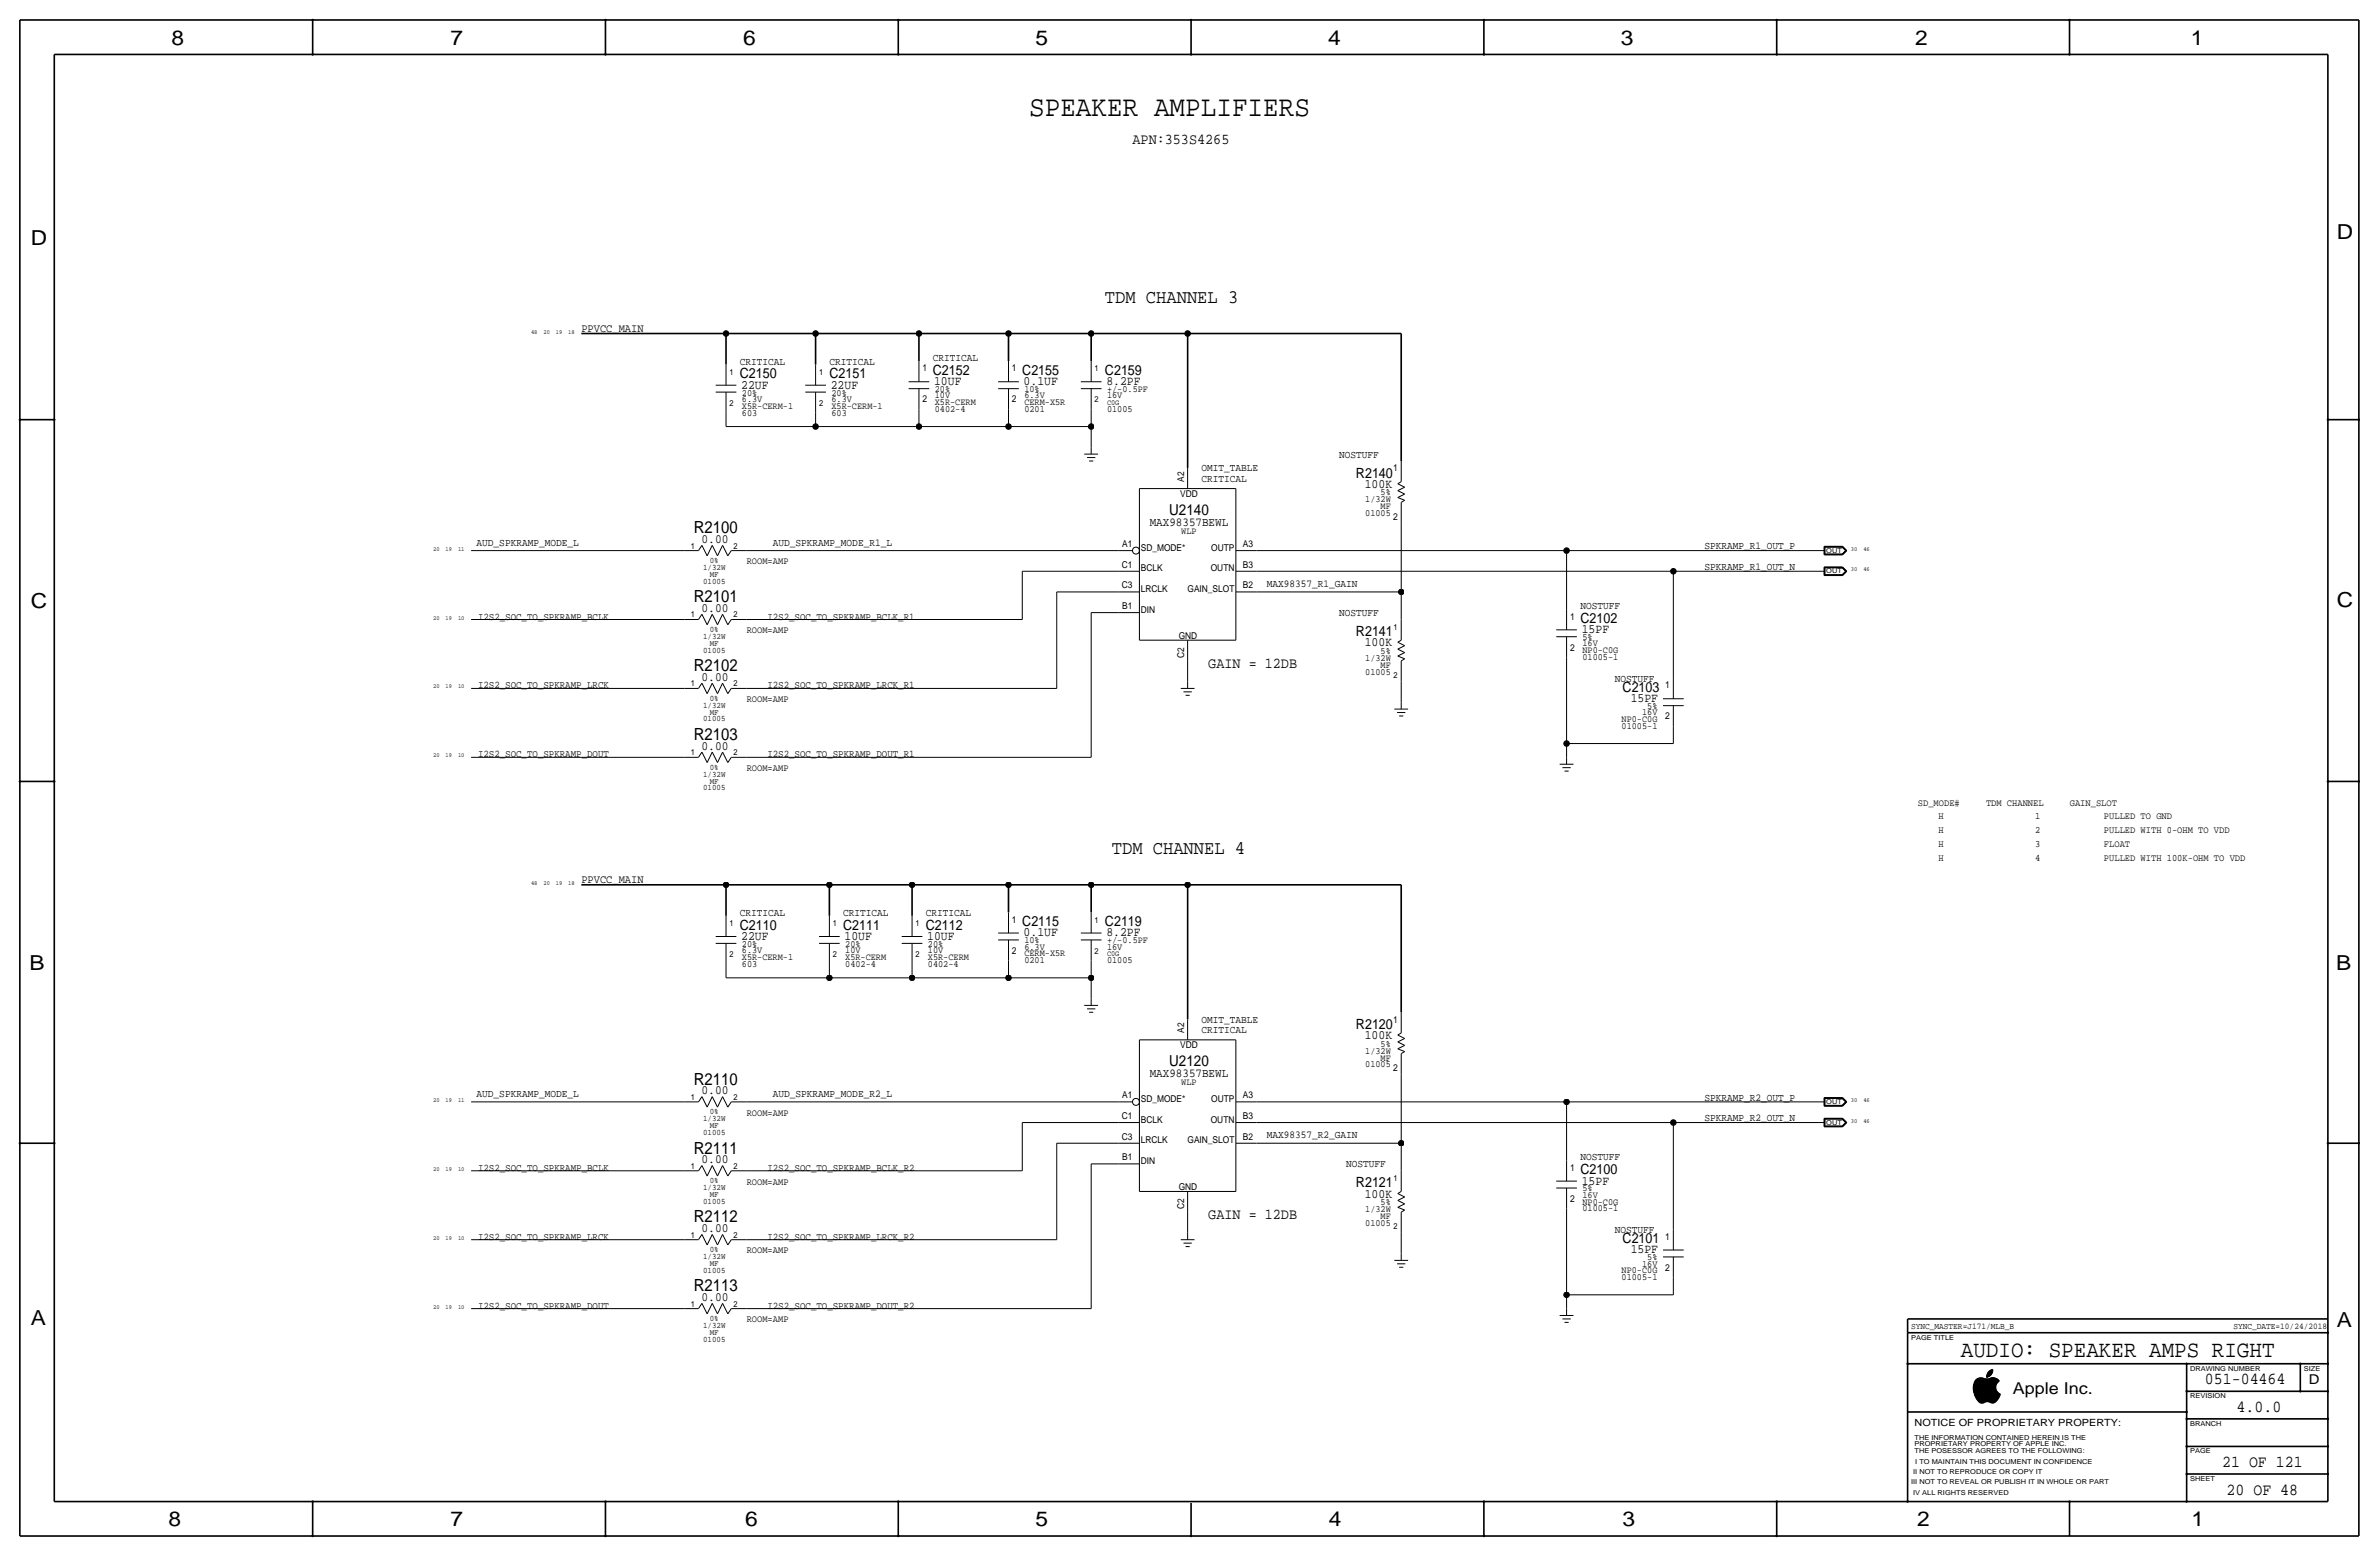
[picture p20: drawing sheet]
<svg xmlns="http://www.w3.org/2000/svg" width="877mm" height="574mm" viewBox="0 0 877 574" stroke-linecap="round" stroke-linejoin="round" font-family="sans-serif">
<defs><g id="words">
<text font-size="10.8" x="379.4" y="42.9">SPEAKER AMPLIFIERS</text>
<text font-size="8.6" x="722.9" y="500.1">AUDIO: SPEAKER AMPS RIGHT</text>
<g font-size="7.6">
<text x="63.2" y="16.5">8</text>
<text x="166.1" y="16.5">7</text>
<text x="274" y="16.5">6</text>
<text x="381.7" y="16.5">5</text>
<text x="489.7" y="16.5">4</text>
<text x="597.6" y="16.5">3</text>
<text x="706.1" y="16.5">2</text>
<text x="807.7" y="16.5">1</text>
<text x="861.5" y="88.1">D</text>
<text x="11.4" y="90.4">D</text>
<text x="11.4" y="224.3">C</text>
<text x="861.5" y="223.8">C</text>
<text x="10.9" y="357.6">B</text>
<text x="861.3" y="357.4">B</text>
<text x="11.4" y="488.4">A</text>
<text x="861.5" y="489.2">A</text>
<text x="62.2" y="562.6">8</text>
<text x="166.1" y="562.6">7</text>
<text x="274.8" y="562.6">6</text>
<text x="381.7" y="562.6">5</text>
<text x="489.9" y="562.6">4</text>
<text x="598.1" y="562.6">3</text>
<text x="706.8" y="562.6">2</text>
<text x="807.9" y="562.6">1</text>
</g>
<g font-size="7.1">
<text x="407.4" y="111.5">TDM CHANNEL 3</text>
<text x="409.9" y="314.7">TDM CHANNEL 4</text>
</g>
<g font-size="6.2">
<text x="255.8" y="196.6">R2100</text>
<text x="255.8" y="222">R2101</text>
<text x="255.8" y="247.4">R2102</text>
<text x="255.8" y="272.8">R2103</text>
<text x="255.8" y="399.8">R2110</text>
<text x="255.8" y="425.2">R2111</text>
<text x="255.8" y="450.6">R2112</text>
<text x="255.8" y="476">R2113</text>
<text x="812.9" y="510.3">051-04464</text>
<text x="824.6" y="520.4">4.0.0</text>
<text x="819.2" y="540.8">21 OF 121</text>
<text x="820.9" y="550.9">20 OF 48</text>
</g>
<text font-size="6" x="742.1" y="513.9">Apple Inc.</text>
<g font-size="5.6">
<text x="417.5" y="53.1">APN:353S4265</text>
<text x="431" y="189.7">U2140</text>
<text x="445.5" y="246.1">GAIN = 12DB</text>
<text x="431" y="392.9">U2120</text>
<text x="445.5" y="449.3">GAIN = 12DB</text>
</g>
<g font-size="5.2">
<text x="272.7" y="139.4">C2150</text>
<text x="305.8" y="139.4">C2151</text>
<text x="343.9" y="138.2">C2152</text>
<text x="376.9" y="138.2">C2155</text>
<text x="407.4" y="138.2">C2159</text>
<text x="499.9" y="176">R2140</text>
<text x="582.6" y="229.6">C2102</text>
<text x="499.9" y="234.4">R2141</text>
<text x="598.2" y="255">C2103</text>
<text x="376.9" y="341.4">C2115</text>
<text x="407.4" y="341.4">C2119</text>
<text x="272.7" y="342.6">C2110</text>
<text x="310.8" y="342.6">C2111</text>
<text x="341.3" y="342.6">C2112</text>
<text x="499.9" y="379.2">R2120</text>
<text x="499.9" y="437.6">R2121</text>
<text x="582.6" y="432.8">C2100</text>
<text x="598.2" y="458.2">C2101</text>
</g>
<text font-size="5" x="851.2" y="510.3">D</text>
<g font-size="4.7">
<text x="273.3" y="143.3">22UF</text>
<text x="306.3" y="143.3">22UF</text>
<text x="344.4" y="142">10UF</text>
<text x="377.4" y="142">0.1UF</text>
<text x="407.9" y="142">8.2PF</text>
<text x="503.1" y="179.8">100K</text>
<text x="258.6" y="200.2">0.00</text>
<text x="258.6" y="225.6">0.00</text>
<text x="583.1" y="233.4">15PF</text>
<text x="503.1" y="238.3">100K</text>
<text x="258.6" y="251">0.00</text>
<text x="601.2" y="258.8">15PF</text>
<text x="258.6" y="276.4">0.00</text>
<text x="273.3" y="346.5">22UF</text>
<text x="311.4" y="346.5">10UF</text>
<text x="341.8" y="346.5">10UF</text>
<text x="377.4" y="345.2">0.1UF</text>
<text x="407.9" y="345.2">8.2PF</text>
<text x="503.1" y="383">100K</text>
<text x="258.6" y="403.4">0.00</text>
<text x="258.6" y="428.8">0.00</text>
<text x="583.1" y="436.6">15PF</text>
<text x="503.1" y="441.5">100K</text>
<text x="258.6" y="454.2">0.00</text>
<text x="601.2" y="462">15PF</text>
<text x="258.6" y="479.6">0.00</text>
</g>
<g font-size="4.5">
<text x="423.9" y="193.8">MAX98357BEWL</text>
<text x="423.9" y="397">MAX98357BEWL</text>
</g>
<g font-size="4.3">
<text x="214.3" y="122.4">PPVCC_MAIN</text>
<text x="214.3" y="325.6">PPVCC_MAIN</text>
</g>
<g font-size="3.9">
<text x="272.7" y="134.4">CRITICAL</text>
<text x="305.8" y="134.4">CRITICAL</text>
<text x="343.9" y="133.1">CRITICAL</text>
<text x="442.9" y="173.7">OMIT_TABLE</text>
<text x="493.7" y="168.7">NOSTUFF</text>
<text x="442.9" y="177.5">CRITICAL</text>
<text x="175.7" y="201.2">AUD_SPKRAMP_MODE_L</text>
<text x="284.9" y="201.2">AUD_SPKRAMP_MODE_R1_L</text>
<text x="628.3" y="202.4">SPKRAMP_R1_OUT_P</text>
<text x="628.3" y="210.1">SPKRAMP_R1_OUT_N</text>
<text x="467.1" y="216.4">MAX98357_R1_GAIN</text>
<text x="493.7" y="227.1">NOSTUFF</text>
<text x="582.6" y="224.5">NOSTUFF</text>
<text x="595.3" y="251.2">NOSTUFF</text>
<text x="272.7" y="337.6">CRITICAL</text>
<text x="310.8" y="337.6">CRITICAL</text>
<text x="341.3" y="337.6">CRITICAL</text>
<text x="442.9" y="376.9">OMIT_TABLE</text>
<text x="442.9" y="380.7">CRITICAL</text>
<text x="175.7" y="404.4">AUD_SPKRAMP_MODE_L</text>
<text x="284.9" y="404.4">AUD_SPKRAMP_MODE_R2_L</text>
<text x="628.3" y="405.6">SPKRAMP_R2_OUT_P</text>
<text x="628.3" y="413.3">SPKRAMP_R2_OUT_N</text>
<text x="467.1" y="419.6">MAX98357_R2_GAIN</text>
<text x="496.3" y="430.3">NOSTUFF</text>
<text x="582.6" y="427.7">NOSTUFF</text>
<text x="595.3" y="454.4">NOSTUFF</text>
</g>
<g font-size="3.8">
<text x="176.2" y="228.3">I2S2_SOC_TO_SPKRAMP_BCLK</text>
<text x="282.9" y="228.3">I2S2_SOC_TO_SPKRAMP_BCLK_R1</text>
<text x="176.2" y="253.7">I2S2_SOC_TO_SPKRAMP_LRCK</text>
<text x="282.9" y="253.7">I2S2_SOC_TO_SPKRAMP_LRCK_R1</text>
<text x="176.2" y="279.1">I2S2_SOC_TO_SPKRAMP_DOUT</text>
<text x="282.9" y="279.1">I2S2_SOC_TO_SPKRAMP_DOUT_R1</text>
<text x="176.2" y="431.5">I2S2_SOC_TO_SPKRAMP_BCLK</text>
<text x="282.9" y="431.5">I2S2_SOC_TO_SPKRAMP_BCLK_R2</text>
<text x="176.2" y="456.9">I2S2_SOC_TO_SPKRAMP_LRCK</text>
<text x="282.9" y="456.9">I2S2_SOC_TO_SPKRAMP_LRCK_R2</text>
<text x="176.2" y="482.3">I2S2_SOC_TO_SPKRAMP_DOUT</text>
<text x="282.9" y="482.3">I2S2_SOC_TO_SPKRAMP_DOUT_R2</text>
</g>
<text font-size="3.7" x="705.8" y="525.5">NOTICE OF PROPRIETARY PROPERTY:</text>
<g font-size="3.6">
<text x="275.3" y="208">ROOM=AMP</text>
<text x="275.3" y="233.4">ROOM=AMP</text>
<text x="275.3" y="258.8">ROOM=AMP</text>
<text x="275.3" y="284.2">ROOM=AMP</text>
<text x="707.1" y="296.9">SD_MODE#</text>
<text x="732.2" y="296.9">TDM CHANNEL</text>
<text x="763.1" y="296.9">GAIN_SLOT</text>
<text x="714.7" y="302">H</text>
<text x="750.3" y="302">1</text>
<text x="775.7" y="302">PULLED TO GND</text>
<text x="714.7" y="307.1">H</text>
<text x="750.3" y="307.1">2</text>
<text x="775.7" y="307.1">PULLED WITH 0-OHM TO VDD</text>
<text x="714.7" y="312.2">H</text>
<text x="714.7" y="317.2">H</text>
<text x="750.3" y="312.2">3</text>
<text x="750.3" y="317.2">4</text>
<text x="775.7" y="312.2">FLOAT</text>
<text x="775.7" y="317.2">PULLED WITH 100K-OHM TO VDD</text>
<text x="275.3" y="411.2">ROOM=AMP</text>
<text x="275.3" y="436.6">ROOM=AMP</text>
<text x="275.3" y="462">ROOM=AMP</text>
<text x="275.3" y="487.4">ROOM=AMP</text>
</g>
<g font-size="3.5">
<text x="340.1" y="136.9">1</text>
<text x="373.1" y="136.9">1</text>
<text x="273.5" y="145.8">20%</text>
<text x="273.5" y="148.1">6.3V</text>
<text x="306.5" y="145.8">20%</text>
<text x="306.5" y="148.1">6.3V</text>
<text x="340.1" y="148.3">2</text>
<text x="344.6" y="149.4">X5R-CERM</text>
<text x="344.6" y="146.8">10V</text>
<text x="344.6" y="144.5">20%</text>
<text x="373.1" y="148.3">2</text>
<text x="377.6" y="144.5">10%</text>
<text x="377.6" y="149.4">CERM-X5R</text>
<text x="377.6" y="146.8">6.3V</text>
<text x="408.1" y="146.8">16V</text>
<text x="408.1" y="144.5">+/-0.5PF</text>
<text x="273.5" y="150.6">X5R-CERM-1</text>
<text x="273.5" y="153.2">603</text>
<text x="306.5" y="153.2">603</text>
<text x="306.5" y="150.6">X5R-CERM-1</text>
<text x="344.6" y="151.9">0402-4</text>
<text x="377.6" y="151.9">0201</text>
<text x="408.1" y="151.9">01005</text>
<text x="513.6" y="173.7">1</text>
<text x="436.6" y="177.5" transform="rotate(-90 436.6 177.5)">A2</text>
<text x="435.1" y="183.1">VDD</text>
<text x="503.3" y="185.2">1/32W</text>
<text x="509" y="182.6">5%</text>
<text x="503.3" y="190.2">01005</text>
<text x="509" y="187.7">MF</text>
<text x="513.6" y="191.5">2</text>
<text x="435.5" y="196.9">WLP</text>
<text x="413.8" y="201.7">A1</text>
<text x="420.6" y="202.9">SD_MODE*</text>
<text x="446.5" y="202.9">OUTP</text>
<text x="458.2" y="201.7">A3</text>
<text x="413.6" y="209.3">C1</text>
<text x="458.2" y="209.3">B3</text>
<text x="420.6" y="210.6">BCLK</text>
<text x="446.4" y="210.6">OUTN</text>
<text x="413.6" y="216.9">C3</text>
<text x="420.6" y="218.2">LRCLK</text>
<text x="437.8" y="218.2">GAIN_SLOT</text>
<text x="458.2" y="216.9">B2</text>
<text x="413.8" y="224.5">B1</text>
<text x="420.6" y="225.8">DIN</text>
<text x="578.8" y="228.3">1</text>
<text x="434.5" y="235.5">GND</text>
<text x="578.8" y="239.8">2</text>
<text x="583.4" y="236">5%</text>
<text x="583.4" y="238.3">16V</text>
<text x="436.6" y="242.4" transform="rotate(-90 436.6 242.4)">C2</text>
<text x="503.3" y="243.6">1/32W</text>
<text x="509" y="241">5%</text>
<text x="583.4" y="240.8">NP0-C0G</text>
<text x="583.4" y="243.3">01005-1</text>
<text x="503.3" y="248.7">01005</text>
<text x="509" y="246.1">MF</text>
<text x="613.9" y="253.7">1</text>
<text x="605.4" y="263.7">16V</text>
<text x="607.3" y="261.4">5%</text>
<text x="597.8" y="266.2">NP0-C0G</text>
<text x="597.8" y="268.7">01005-1</text>
<text x="613.9" y="265.2">2</text>
<text x="373.1" y="340.1">1</text>
<text x="377.6" y="347.7">10%</text>
<text x="408.1" y="347.7">+/-0.5PF</text>
<text x="273.5" y="353.8">X5R-CERM-1</text>
<text x="273.5" y="351.3">6.3V</text>
<text x="273.5" y="349">20%</text>
<text x="311.6" y="353.8">X5R-CERM</text>
<text x="311.6" y="351.3">10V</text>
<text x="311.6" y="349">20%</text>
<text x="342.1" y="349">20%</text>
<text x="342.1" y="351.3">10V</text>
<text x="342.1" y="353.8">X5R-CERM</text>
<text x="373.1" y="351.5">2</text>
<text x="377.6" y="350">6.3V</text>
<text x="377.6" y="352.6">CERM-X5R</text>
<text x="408.1" y="350">16V</text>
<text x="273.5" y="356.4">603</text>
<text x="311.6" y="356.4">0402-4</text>
<text x="342.1" y="356.4">0402-4</text>
<text x="377.6" y="355.1">0201</text>
<text x="408.1" y="355.1">01005</text>
<text x="513.6" y="376.9">1</text>
<text x="436.6" y="380.7" transform="rotate(-90 436.6 380.7)">A2</text>
<text x="435.1" y="386.3">VDD</text>
<text x="503.3" y="388.4">1/32W</text>
<text x="509" y="385.8">5%</text>
<text x="503.3" y="393.4">01005</text>
<text x="509" y="390.9">MF</text>
<text x="513.6" y="394.7">2</text>
<text x="435.5" y="400.1">WLP</text>
<text x="413.8" y="404.9">A1</text>
<text x="420.6" y="406.1">SD_MODE*</text>
<text x="446.5" y="406.1">OUTP</text>
<text x="458.2" y="404.9">A3</text>
<text x="413.6" y="412.5">C1</text>
<text x="420.6" y="413.8">BCLK</text>
<text x="446.4" y="413.8">OUTN</text>
<text x="458.2" y="412.5">B3</text>
<text x="413.6" y="420.1">C3</text>
<text x="420.6" y="421.4">LRCLK</text>
<text x="437.8" y="421.4">GAIN_SLOT</text>
<text x="458.2" y="420.1">B2</text>
<text x="413.8" y="427.7">B1</text>
<text x="420.6" y="429">DIN</text>
<text x="578.8" y="431.5">1</text>
<text x="434.5" y="438.7">GND</text>
<text x="578.8" y="443">2</text>
<text x="583.4" y="444">NP0-C0G</text>
<text x="583.4" y="439.2">5%</text>
<text x="583.4" y="441.5">16V</text>
<text x="436.6" y="445.6" transform="rotate(-90 436.6 445.6)">C2</text>
<text x="503.3" y="446.8">1/32W</text>
<text x="509" y="449.3">MF</text>
<text x="509" y="444.2">5%</text>
<text x="583.4" y="446.5">01005-1</text>
<text x="503.3" y="451.9">01005</text>
<text x="613.9" y="456.9">1</text>
<text x="605.4" y="466.9">16V</text>
<text x="607.3" y="464.6">5%</text>
<text x="597.8" y="469.4">NP0-C0G</text>
<text x="597.8" y="471.9">01005-1</text>
<text x="613.9" y="468.4">2</text>
</g>
<g font-size="3.2">
<text x="704.5" y="490">SYNC_MASTER=J171/MLB_B</text>
<text x="823.4" y="490">SYNC_DATE=10/24/2018</text>
</g>
<g font-size="3.1">
<text x="403.6" y="136.9">1</text>
<text x="268.9" y="138.2">1</text>
<text x="302" y="138.2">1</text>
<text x="268.9" y="149.6">2</text>
<text x="302" y="149.6">2</text>
<text x="403.6" y="148.3">2</text>
<text x="254.7" y="202.2">1</text>
<text x="270.5" y="202.2">2</text>
<text x="261.7" y="207.5">0%</text>
<text x="259.2" y="210.1">1/32W</text>
<text x="259.2" y="215.1">01005</text>
<text x="261.7" y="212.6">MF</text>
<text x="254.7" y="227.6">1</text>
<text x="270.5" y="227.6">2</text>
<text x="261.7" y="232.9">0%</text>
<text x="513.8" y="232.2">1</text>
<text x="259.2" y="235.5">1/32W</text>
<text x="261.7" y="238">MF</text>
<text x="259.2" y="240.5">01005</text>
<text x="513.8" y="249.9">2</text>
<text x="254.7" y="253">1</text>
<text x="270.5" y="253">2</text>
<text x="259.2" y="260.9">1/32W</text>
<text x="261.7" y="263.4">MF</text>
<text x="261.7" y="258.3">0%</text>
<text x="259.2" y="265.9">01005</text>
<text x="254.7" y="278.4">1</text>
<text x="270.5" y="278.4">2</text>
<text x="259.2" y="286.3">1/32W</text>
<text x="261.7" y="283.7">0%</text>
<text x="259.2" y="291.3">01005</text>
<text x="261.7" y="288.8">MF</text>
<text x="268.9" y="341.4">1</text>
<text x="307" y="341.4">1</text>
<text x="337.5" y="341.4">1</text>
<text x="403.6" y="340.1">1</text>
<text x="268.9" y="352.8">2</text>
<text x="307" y="352.8">2</text>
<text x="337.5" y="352.8">2</text>
<text x="403.6" y="351.5">2</text>
<text x="254.7" y="405.4">1</text>
<text x="270.5" y="405.4">2</text>
<text x="259.2" y="413.3">1/32W</text>
<text x="261.7" y="410.7">0%</text>
<text x="259.2" y="418.3">01005</text>
<text x="261.7" y="415.8">MF</text>
<text x="254.7" y="430.8">1</text>
<text x="270.5" y="430.8">2</text>
<text x="261.7" y="436.1">0%</text>
<text x="513.8" y="435.4">1</text>
<text x="259.2" y="438.7">1/32W</text>
<text x="259.2" y="443.7">01005</text>
<text x="261.7" y="441.2">MF</text>
<text x="513.8" y="453.1">2</text>
<text x="254.7" y="456.2">1</text>
<text x="261.7" y="461.5">0%</text>
<text x="270.5" y="456.2">2</text>
<text x="259.2" y="464.1">1/32W</text>
<text x="261.7" y="466.6">MF</text>
<text x="259.2" y="469.1">01005</text>
<text x="254.7" y="481.6">1</text>
<text x="270.5" y="481.6">2</text>
<text x="259.2" y="489.5">1/32W</text>
<text x="261.7" y="486.9">0%</text>
<text x="261.7" y="492">MF</text>
<text x="259.2" y="494.5">01005</text>
</g>
<g font-size="2.9">
<text x="408.1" y="149.4">C0G</text>
<text x="408.1" y="352.6">C0G</text>
</g>
<g font-size="2.5">
<text x="673.3" y="203.7">OUT</text>
<text x="673.3" y="211.3">OUT</text>
<text x="673.3" y="406.9">OUT</text>
<text x="673.3" y="414.5">OUT</text>
<text x="704.5" y="493.8">PAGE TITLE</text>
<text x="807.4" y="505.2">DRAWING NUMBER</text>
<text x="849.3" y="505.2">SIZE</text>
<text x="807.4" y="515.4">REVISION</text>
<text x="807.4" y="525.5">BRANCH</text>
<text x="705.8" y="533.1">PROPRIETARY PROPERTY OF APPLE INC.</text>
<text x="705.8" y="530.6">THE INFORMATION CONTAINED HEREIN IS THE</text>
<text x="705.8" y="535.7">THE POSESSOR AGREES TO THE FOLLOWING:</text>
<text x="706.1" y="539.5">I TO MAINTAIN THIS DOCUMENT IN CONFIDENCE</text>
<text x="807.4" y="535.7">PAGE</text>
<text x="705.3" y="543.3">II NOT TO REPRODUCE OR COPY IT</text>
<text x="807.4" y="545.8">SHEET</text>
<text x="704.5" y="547.1">III NOT TO REVEAL OR PUBLISH IT IN WHOLE OR PART</text>
<text x="705.3" y="550.9">IV ALL RIGHTS RESERVED</text>
</g>
<g font-size="2.3">
<text x="195.8" y="122.9">48</text>
<text x="200.4" y="122.9">20</text>
<text x="204.9" y="122.9">19</text>
<text x="209.5" y="122.9">18</text>
<text x="159.7" y="202.9">20</text>
<text x="164.3" y="202.9">19</text>
<text x="168.9" y="202.9">11</text>
<text x="682.4" y="202.9">30</text>
<text x="687" y="202.9">46</text>
<text x="682.4" y="210.6">30</text>
<text x="687" y="210.6">46</text>
<text x="159.7" y="228.3">20</text>
<text x="164.3" y="228.3">19</text>
<text x="168.9" y="228.3">10</text>
<text x="159.7" y="253.7">20</text>
<text x="164.3" y="253.7">19</text>
<text x="168.9" y="253.7">10</text>
<text x="159.7" y="279.1">20</text>
<text x="164.3" y="279.1">19</text>
<text x="168.9" y="279.1">10</text>
<text x="195.8" y="326.1">48</text>
<text x="200.4" y="326.1">20</text>
<text x="204.9" y="326.1">19</text>
<text x="209.5" y="326.1">18</text>
<text x="159.7" y="406.1">20</text>
<text x="164.3" y="406.1">19</text>
<text x="168.9" y="406.1">11</text>
<text x="682.4" y="406.1">30</text>
<text x="687" y="406.1">46</text>
<text x="682.4" y="413.8">30</text>
<text x="687" y="413.8">46</text>
<text x="159.7" y="431.5">20</text>
<text x="164.3" y="431.5">19</text>
<text x="168.9" y="431.5">10</text>
<text x="159.7" y="456.9">20</text>
<text x="164.3" y="456.9">19</text>
<text x="168.9" y="456.9">10</text>
<text x="159.7" y="482.3">20</text>
<text x="164.3" y="482.3">19</text>
<text x="168.9" y="482.3">10</text>
</g>
</g></defs>
<g fill="none" stroke="#000" stroke-width=".6">
<path d="M7.3 7.4v558.8zM7.3 7.4h862.3zM115.3 7.4v12.7zM223.2 7.4v12.7zM331.2 7.4v12.7zM439.1 7.4v12.7zM547.1 7.4v12.7zM655 7.4v12.7zM763 7.4v12.7zM869.6 7.4v558.8zM20 20.1v533.4zM20 20.1h838.2z"/>
<path d="M858.2 20.1v533.4zM214.3 122.9h53.4zM267.7 122.9h33zM267.7 122.9v11.5zM300.7 122.9h38.1zM300.7 122.9v11.5zM338.8 122.9h33zM338.8 122.9v10.2zM371.8 122.9h30.5zM371.8 122.9v10.2zM402.3 122.9h35.5zM402.3 122.9v10.2z"/>
<path d="M437.8 122.9v49.6zM437.8 122.9h78.8zM516.6 122.9v47zM7.3 154.7h12.7zM858.2 154.7h11.4zM7.3 288h12.7zM858.2 288h11.4zM214.3 326.1h53.4zM267.7 326.1h38.1zM267.7 326.1v11.5zM305.8 326.1h30.4zM305.8 326.1v11.5z"/>
<path d="M336.2 326.1h35.6zM336.2 326.1v11.5zM371.8 326.1h30.5zM371.8 326.1v10.2zM402.3 326.1h35.5zM402.3 326.1v10.2zM437.8 326.1v49.6zM437.8 326.1h78.8zM516.6 326.1v47zM7.3 421.4h12.7zM858.2 421.4h11.4zM703.3 486.2v5z"/>
<path d="M703.3 486.2h154.9zM703.3 491.2h154.9zM703.3 491.2v62.3zM703.3 502.7h154.9zM806.1 502.7v50.8zM806.1 512.8h52.1zM848.1 502.7v10.1zM703.3 520.4h102.8zM806.1 533.1h52.1zM806.1 523h52.1zM20 553.5h838.2zM115.3 553.5v12.7z"/>
<path d="M223.2 553.5v12.7zM331.2 553.5v12.7zM439.1 554v12.2zM547.1 553.5v12.7zM655 553.5v12.7zM763 553.5v12.7zM806.1 543.3h52.1zM7.3 566.2h862.3z"/>
</g>
<g fill="none" stroke="#000" stroke-width=".37">
<path d="M267.7 134.4v7.6zM300.7 134.4v7.6zM338.8 133.1v7.6zM371.8 133.1v7.6zM402.3 133.1v7.6zM263.9 142h7.6zM263.9 144.5h7.6zM267.7 157.2h33zM267.7 152.1v5.1zM267.7 144.5v7.6zM296.9 142h7.6zM296.9 144.5h7.6z"/>
<path d="M300.7 157.2h38.1zM300.7 152.1v5.1zM300.7 144.5v7.6zM335 140.7h7.6zM335 143.3h7.6zM338.8 157.2h33zM338.8 150.9v6.3zM338.8 143.3v7.6zM368 140.7h7.6zM368 143.3h7.6zM371.8 157.2h30.5zM371.8 150.9v6.3z"/>
<path d="M371.8 143.3v7.6zM398.5 140.7h7.6zM398.5 143.3h7.6zM402.3 150.9v6.3zM402.3 157.2v7.6zM402.3 143.3v7.6zM399.7 167.4h5.1zM400.8 168.7h3zM401.5 169.9h1.5zM402.3 164.8v2.6zM437.8 172.5v7.6zM515.3 178.3l1.3-.8z"/>
<path d="M515.3 178.3l2.6 1.3zM516.6 169.9v7.6zM420.1 180.1h35.5zM420.1 180.1v55.9zM455.6 180.1v55.9zM515.3 183.4l2.6 1zM515.3 183.4l2.6-1.3zM515.3 180.8l2.6 1.3zM515.3 180.8l2.6-1.2zM516.6 192.8v25.4zM516.6 185.2v7.6zM516.6 185.2l1.3-.8z"/>
<path d="M173.7 202.9h78.7zM252.4 202.9h5.1zM258.8 201l-1.3 1.9zM258.8 201l1.9 3.9zM262.6 201l-1.9 3.9zM262.6 201l1.9 3.9zM266.4 201l1.9 3.9zM266.4 201l-1.9 3.9zM269.6 202.9h5.7zM269.6 202.9l-1.3 2zM275.3 202.9h137.1zM376.9 210.6v17.7z"/>
<path d="M376.9 210.6h35.5zM389.6 218.2v35.5zM389.6 218.2h22.8zM412.4 218.2h7.7zM412.4 210.6h7.7zM412.4 202.9h5.1zM455.6 210.6h7.6zM455.6 218.2h7.6zM455.6 202.9h7.6zM463.2 218.2h53.4zM463.2 202.9h114.3zM463.2 210.6h153.7z"/>
<path d="M516.6 218.2v10.1zM577.5 202.9h92.8zM577.5 202.9v21.6zM616.9 210.6h53.4zM616.9 210.6v39.3zM670.3 210.6h2.5zM670.3 202.9h2.5zM672.5 209h6.8zM672.5 212.1h6.8zM672.5 209v3.1zM672.5 201.4h6.8zM672.5 204.5h6.8z"/>
<path d="M672.5 201.4v3.1zM672.6 209.1h6.6zM672.6 209.1v2.9zM672.6 212h6.6zM672.6 201.5h6.6zM672.6 201.5v2.9zM672.6 204.4h6.6zM672.7 209.2h6.5zM672.7 209.2v2.7zM672.7 211.9h6.5zM672.7 201.6h6.5zM672.7 201.6v2.7z"/>
<path d="M672.7 204.3h6.5zM672.8 209.3h6.3zM672.8 209.3v2.5zM672.8 211.8h6.3zM672.8 201.7h6.3zM672.8 201.7v2.5zM672.8 204.2h6.3zM679.1 209.3l1.3 1.3zM679.1 201.7l1.3 1.2zM679.2 209.2l1.4 1.4zM679.2 201.6l1.4 1.3zM679.2 204.3l1.4-1.4z"/>
<path d="M679.2 209.1l1.5 1.5zM679.2 201.5l1.5 1.4zM679.3 209l1.6 1.6zM679.3 212.1l1.6-1.5zM679.3 201.4l1.6 1.5zM679.3 204.5l1.6-1.6zM680.4 210.6l-1.3 1.2zM680.4 202.9l-1.3 1.3zM680.6 210.6l-1.4 1.3zM680.7 210.6l-1.5 1.4zM680.7 202.9l-1.5 1.5zM173.7 228.3h78.7z"/>
<path d="M252.4 228.3h5.1zM258.8 226.4l-1.3 1.9zM258.8 226.4l1.9 3.9zM262.6 226.4l-1.9 3.9zM262.6 226.4l1.9 3.9zM266.4 226.4l1.9 3.9zM266.4 226.4l-1.9 3.9zM269.6 228.3h5.7zM269.6 228.3l-1.3 2zM275.3 228.3h101.6zM402.3 225.8v53.3zM402.3 225.8h10.1z"/>
<path d="M412.4 225.8h7.7zM420.1 236h35.5zM437.8 236v7.6zM515.3 239.3l2.6 1.2zM515.3 239.3l2.6-1.3zM515.3 236.7l1.3-.7zM515.3 236.7l2.6 1.3zM516.6 228.3v7.7zM573.7 232.2h7.7zM573.7 234.7h7.7zM577.5 224.5v7.7zM577.5 234.7v7.6z"/>
<path d="M173.7 253.7h78.7zM252.4 253.7h5.1zM258.8 251.8l-1.3 1.9zM258.8 251.8l1.9 3.9zM262.6 251.8l-1.9 3.9zM262.6 251.8l1.9 3.9zM266.4 251.8l1.9 3.9zM266.4 251.8l-1.9 3.9zM269.6 253.7h5.7zM269.6 253.7l-1.3 2zM275.3 253.7h114.3zM435.3 253.7h5.1z"/>
<path d="M436.3 255h3.1zM437.1 256.3h1.5zM437.8 243.6v7.6zM437.8 251.2v2.5zM515.3 241.8l2.6 1zM515.3 241.8l2.6-1.3zM516.6 251.2v7.6zM516.6 258.8v2.6zM516.6 243.6v7.6zM516.6 243.6l1.3-.8zM577.5 242.3v31.8zM613.1 257.6h7.6z"/>
<path d="M616.9 249.9v7.7zM173.7 279.1h78.7zM252.4 279.1h5.1zM258.8 277.2l-1.3 1.9zM258.8 277.2l1.9 3.9zM262.6 277.2l-1.9 3.9zM262.6 277.2l1.9 3.9zM266.4 277.2l1.9 3.9zM266.4 277.2l-1.9 3.9zM269.6 279.1h5.7zM269.6 279.1l-1.3 2zM275.3 279.1h127z"/>
<path d="M514 261.4h5.1zM515.1 262.6h3zM515.8 263.9h1.5zM577.5 274.1v5zM577.5 274.1h39.4zM577.5 279.1v2.6zM613.1 260.1h7.6zM616.9 267.7v6.4zM616.9 260.1v7.6zM575 281.7h5.1zM576 283h3.1zM576.8 284.2h1.5z"/>
<path d="M267.7 337.6v7.6zM305.8 337.6v7.6zM336.2 337.6v7.6zM371.8 336.3v7.6zM402.3 336.3v7.6zM263.9 345.2h7.6zM263.9 347.7h7.6zM267.7 355.3v5.1zM267.7 347.7v7.6zM302 345.2h7.6zM302 347.7h7.6zM305.8 355.3v5.1z"/>
<path d="M305.8 347.7v7.6zM332.4 345.2h7.7zM332.4 347.7h7.7zM336.2 355.3v5.1zM336.2 347.7v7.6zM368 343.9h7.6zM368 346.5h7.6zM371.8 354.1v6.3zM371.8 346.5v7.6zM398.5 343.9h7.6zM398.5 346.5h7.6zM402.3 354.1v6.3z"/>
<path d="M402.3 346.5v7.6zM267.7 360.4h38.1zM305.8 360.4h30.4zM336.2 360.4h35.6zM371.8 360.4h30.5zM399.7 370.6h5.1zM400.8 371.9h3zM401.5 373.1h1.5zM402.3 360.4v7.6zM402.3 368v2.6zM437.8 375.7v7.6zM516.6 373.1v7.6z"/>
<path d="M420.1 383.3h35.5zM420.1 383.3v55.9zM455.6 383.3v55.9zM515.3 386.6l2.6 1zM515.3 386.6l2.6-1.3zM515.3 384l2.6 1.3zM515.3 384l2.6-1.2zM515.3 381.5l1.3-.8zM515.3 381.5l2.6 1.3zM516.6 396v25.4zM516.6 388.4v7.6zM516.6 388.4l1.3-.8z"/>
<path d="M173.7 406.1h78.7zM252.4 406.1h5.1zM258.8 404.2l-1.3 1.9zM258.8 404.2l1.9 3.9zM262.6 404.2l-1.9 3.9zM262.6 404.2l1.9 3.9zM266.4 404.2l1.9 3.9zM266.4 404.2l-1.9 3.9zM269.6 406.1h5.7zM269.6 406.1l-1.3 2zM275.3 406.1h137.1zM376.9 413.8v17.7z"/>
<path d="M376.9 413.8h35.5zM412.4 413.8h7.7zM412.4 406.1h5.1zM455.6 413.8h7.6zM455.6 406.1h7.6zM463.2 406.1h114.3zM463.2 413.8h153.7zM577.5 406.1h92.8zM577.5 406.1v21.6zM616.9 413.8h53.4zM616.9 413.8v39.3zM670.3 413.8h2.5z"/>
<path d="M670.3 406.1h2.5zM672.5 412.2h6.8zM672.5 415.3h6.8zM672.5 412.2v3.1zM672.5 404.6h6.8zM672.5 407.7h6.8zM672.5 404.6v3.1zM672.6 412.3h6.6zM672.6 412.3v2.9zM672.6 415.2h6.6zM672.6 404.7h6.6zM672.6 404.7v2.9z"/>
<path d="M672.6 407.6h6.6zM672.7 412.4h6.5zM672.7 412.4v2.7zM672.7 415.1h6.5zM672.7 404.8h6.5zM672.7 404.8v2.7zM672.7 407.5h6.5zM672.8 412.5h6.3zM672.8 412.5v2.5zM672.8 415h6.3zM672.8 404.9h6.3zM672.8 404.9v2.5z"/>
<path d="M672.8 407.4h6.3zM679.1 412.5l1.3 1.3zM679.1 404.9l1.3 1.2zM679.1 407.4l1.3-1.3zM679.2 412.4l1.4 1.4zM679.2 404.8l1.4 1.3zM679.2 412.3l1.5 1.5zM679.2 415.2l1.5-1.4zM679.2 404.7l1.5 1.4zM679.2 407.6l1.5-1.5zM679.3 412.2l1.6 1.6zM679.3 404.6l1.6 1.5z"/>
<path d="M679.3 407.7l1.6-1.6zM680.4 413.8l-1.3 1.2zM680.6 413.8l-1.4 1.3zM680.6 406.1l-1.4 1.4zM680.9 413.8l-1.6 1.5zM173.7 431.5h78.7zM252.4 431.5h5.1zM258.8 429.6l-1.3 1.9zM258.8 429.6l1.9 3.9zM262.6 429.6l-1.9 3.9zM262.6 429.6l1.9 3.9zM266.4 429.6l1.9 3.9z"/>
<path d="M266.4 429.6l-1.9 3.9zM269.6 431.5h5.7zM269.6 431.5l-1.3 2zM275.3 431.5h101.6zM389.6 421.4v35.5zM389.6 421.4h22.8zM402.3 429v53.3zM402.3 429h10.1zM412.4 429h7.7zM412.4 421.4h7.7zM420.1 439.2h35.5zM437.8 439.2v7.6z"/>
<path d="M455.6 421.4h7.6zM463.2 421.4h53.4zM515.3 439.9l1.3-.7zM515.3 439.9l2.6 1.3zM516.6 421.4v10.1zM516.6 431.5v7.7zM573.7 435.4h7.7zM573.7 437.9h7.7zM577.5 427.7v7.7zM577.5 437.9v7.6zM173.7 456.9h78.7zM252.4 456.9h5.1z"/>
<path d="M258.8 455l-1.3 1.9zM258.8 455l1.9 3.9zM262.6 455l-1.9 3.9zM262.6 455l1.9 3.9zM266.4 455l1.9 3.9zM266.4 455l-1.9 3.9zM269.6 456.9h5.7zM269.6 456.9l-1.3 2zM275.3 456.9h114.3zM435.3 456.9h5.1zM436.3 458.2h3.1zM437.1 459.5h1.5z"/>
<path d="M437.8 446.8v7.6zM437.8 454.4v2.5zM515.3 445l2.6 1zM515.3 445l2.6-1.3zM515.3 442.5l2.6 1.2zM515.3 442.5l2.6-1.3zM516.6 454.4v7.6zM516.6 446.8v7.6zM516.6 446.8l1.3-.8zM577.5 445.5v31.8zM616.9 453.1v7.7zM514 464.6h5.1z"/>
<path d="M515.1 465.8h3zM515.8 467.1h1.5zM516.6 462v2.6zM577.5 477.3v5zM577.5 477.3h39.4zM613.1 460.8h7.6zM613.1 463.3h7.6zM616.9 470.9v6.4zM616.9 463.3v7.6zM173.7 482.3h78.7zM252.4 482.3h5.1zM258.8 480.4l-1.3 1.9z"/>
<path d="M258.8 480.4l1.9 3.9zM262.6 480.4l-1.9 3.9zM262.6 480.4l1.9 3.9zM266.4 480.4l1.9 3.9zM266.4 480.4l-1.9 3.9zM269.6 482.3h5.7zM269.6 482.3l-1.3 2zM275.3 482.3h127zM575 484.9h5.1zM576 486.2h3.1zM576.8 487.4h1.5zM577.5 482.3v2.6z"/>
<path d="M727.5 511.7h8.3zM727.5 512h8.3zM727.5 512.1h8.3zM727.5 512.2h8.4zM727.5 512.3h8.4zM727.5 511.2h8.2zM727.5 511.3h8.2zM727.5 511.5h8.2zM727.5 511.8h8.3zM727.5 511.6h8.3zM727.5 512.4h8.5zM727.5 511.9h8.3z"/>
<path d="M727.5 511.4h8.2zM727.5 511.1h8.3zM727.6 512.8h8.6zM727.6 510.8h8.2zM727.6 511h8.2zM727.6 512.7h8.5zM727.6 512.5h8.4zM727.6 512.6h8.4zM727.6 510.9h8.2zM727.6 510.7h8.2zM727.6 512.9h8.6zM727.6 513.1h8.8z"/>
<path d="M727.6 513h8.7zM727.6 510.6h8.3zM727.6 510.5h8.3zM727.7 510.4h8.2zM727.7 513.2h8.8zM727.7 510.3h8.3zM727.7 510.2h8.3zM727.7 513.3h9zM727.7 513.4h9.1zM727.7 510.1h8.3zM727.8 513.6h9.2zM727.8 510h8.3z"/>
<path d="M727.8 513.5h9.1zM727.8 509.9h8.4zM727.8 513.7h9.4zM727.8 513.8h9.6zM727.8 509.8h8.5zM727.9 513.9h9.5zM727.9 509.7h8.4zM727.9 509.6h8.5zM727.9 514h9.5zM727.9 514.1h9.5zM728 509.5h8.5zM728 514.2h9.4z"/>
<path d="M728 509.3h8.7zM728 509.4h8.6zM728 514.4h9.3zM728.1 509.2h8.8zM728.1 514.5h9.2zM728.1 509.1h8.9zM728.1 514.6h9.1zM728.2 509h8.8zM728.2 514.7h9zM728.2 514.8h9zM728.3 508.9h8.7zM728.3 514.9h8.8z"/>
<path d="M728.3 508.8h8.6zM728.3 515.1h8.7zM728.3 515h8.8zM728.4 508.7h8.4zM728.4 515.2h8.6zM728.5 515.3h8.4zM728.5 508.6h8.2zM728.5 515.4h8.4zM728.6 515.5h8.2zM728.6 508.5h7.9zM728.7 515.6h8zM728.7 508.4h7.7z"/>
<path d="M728.7 515.7h8zM728.8 515.8h7.7zM728.9 508.3h3.1zM728.9 515.9h7.6zM728.9 516h7.5zM729 508.2h2.6zM729 516.1h7.3zM729.1 516.2h7.1zM729.2 516.3h6.9zM729.2 508.1a4.7 4.7 0 0 0-1.2 6.3l1.8 2.6 .8 .2 1-.3M729.3 508.1h2.1zM729.3 516.4h6.7z"/>
<path d="M729.4 516.5h6.5zM729.5 516.6h6.3zM729.6 516.7h2.5zM729.6 507.9h1.4zM729.7 516.8h2.1zM729.8 516.9h1.9zM729.9 517h1.6zM730.2 517.1h1zM732.4 507.5h.6zM732.4 507.4h.8zM732.4 507.6h.4zM732.4 507h1.4z"/>
<path d="M732.4 507.1h1.3zM732.4 507.2h1.2zM732.4 507.3h1zM732.5 506.8h1.5zM732.5 506.9h1.4zM732.5 506.6h1.7zM732.5 506.7h1.6zM732.6 506.5h1.7zM732.6 506.4h1.7zM732.7 506.3h1.7zM732.7 506.2h1.7zM732.8 506.1h1.7z"/>
<path d="M732.8 506h1.7zM732.9 505.9h1.6zM733 505.8h1.6zM733.1 505.7h1.5zM733.1 508.3h3.1zM733.2 505.6h1.4zM733.2 516.7h2.5zM733.3 505.5h1.4zM733.4 505.4h1.3zM733.4 508.2h2.6zM733.6 505.3h1.1zM733.6 516.8h2z"/>
<path d="M733.6 508.1a2.99 2.99 0 0 1 3.5 1 2.71 2.71 0 0 0-1.3 2.5 2.71 2.71 0 0 0 1.7 2.3 3.5 3.5 0 0 1-3.1 3.2l-1.6-.4-1.1 .2M733.7 508.1h2.1zM733.7 508.1l-1.3 .2-1.9-.4-1.3 .2M733.7 505.2h1zM733.8 516.9h1.7zM733.9 505.1h.8zM733.9 507.9h1.6zM734 517h1.3zM734.1 505h.6zM734.3 504.9h.4zM734.3 507.8h.8zM734.3 517.1h.7z"/>
<path d="M734.7 504.7a2.81 2.81 0 0 0-2.3 3 2.71 2.71 0 0 0 2.3-2.9"/>
<circle cx="418.8" cy="203" r="1.28"/>
<circle cx="418.8" cy="406.2" r="1.28"/>
</g>
<g fill="#000" stroke="#000" stroke-width=".37">
<path d="M115.1 7.2h.4v.3h-.4zM115.1 19.9h.4v.3h-.4zM223 7.2h.4v.3h-.4zM223 19.9h.4v.3h-.4zM331 19.9h.4v.3h-.4zM331 7.2h.4v.3h-.4zM438.9 7.2h.4v.3h-.4zM438.9 19.9h.4v.3h-.4zM546.9 7.2h.4v.3h-.4zM546.9 19.9h.4v.3h-.4zM654.8 19.9h.4v.3h-.4zM654.8 7.2h.4v.3h-.4z"/>
<path d="M762.8 19.9h.4v.3h-.4zM762.8 7.2h.4v.3h-.4zM7.1 154.5h.4v.4h-.4zM19.8 154.5h.4v.4h-.4zM858 154.5h.4v.4h-.4zM869.5 154.5h.3v.4h-.3zM7.1 287.9h.4v.3h-.4zM19.8 287.9h.4v.3h-.4zM858 287.9h.4v.3h-.4zM869.5 287.9h.3v.3h-.3zM7.1 421.2h.4v.4h-.4zM19.8 421.2h.4v.4h-.4z"/>
<path d="M858 421.2h.4v.4h-.4zM869.5 421.2h.3v.4h-.3zM858 491.1h.4v.3h-.4zM703.1 502.5h.4v.3h-.4zM806 502.5h.3v.3h-.3zM806 512.7h.3v.3h-.3zM847.9 512.7h.3v.3h-.3zM847.9 502.5h.3v.3h-.3zM858 502.5h.4v.3h-.4zM858 512.7h.4v.3h-.4zM806 520.3h.3v.3h-.3zM806 522.8h.3v.4h-.3z"/>
<path d="M806 533h.3v.3h-.3zM858 522.8h.4v.4h-.4zM858 533h.4v.3h-.4zM115.1 553.3h.4v.3h-.4zM223 553.3h.4v.3h-.4zM331 553.3h.4v.3h-.4zM546.9 553.3h.4v.3h-.4zM654.8 553.3h.4v.3h-.4zM703.1 553.3h.4v.3h-.4zM762.8 553.3h.4v.3h-.4zM806 543.1h.3v.4h-.3zM806 553.3h.3v.3h-.3z"/>
<path d="M858 543.1h.4v.4h-.4zM115.1 566h.4v.3h-.4zM223 566h.4v.3h-.4zM331 566h.4v.3h-.4zM438.9 566h.4v.3h-.4zM546.9 566h.4v.3h-.4zM654.8 566h.4v.3h-.4z"/>
<circle cx="267.7" cy="122.9" r="1.02"/>
<circle cx="300.7" cy="122.9" r="1.02"/>
<circle cx="338.8" cy="122.9" r="1.02"/>
<circle cx="371.8" cy="122.9" r="1.02"/>
<circle cx="402.3" cy="122.9" r="1.02"/>
<circle cx="437.8" cy="122.9" r="1.02"/>
<circle cx="300.7" cy="157.2" r="1.02"/>
<circle cx="338.8" cy="157.2" r="1.02"/>
<circle cx="371.8" cy="157.2" r="1.02"/>
<circle cx="402.3" cy="157.2" r="1.02"/>
<circle cx="516.6" cy="218.2" r="1.02"/>
<circle cx="577.5" cy="202.9" r="1.02"/>
<circle cx="616.9" cy="210.6" r="1.02"/>
<circle cx="577.5" cy="274.1" r="1.02"/>
<circle cx="267.7" cy="326.1" r="1.02"/>
<circle cx="305.8" cy="326.1" r="1.02"/>
<circle cx="336.2" cy="326.1" r="1.02"/>
<circle cx="371.8" cy="326.1" r="1.02"/>
<circle cx="402.3" cy="326.1" r="1.02"/>
<circle cx="437.8" cy="326.1" r="1.02"/>
<circle cx="305.8" cy="360.4" r="1.02"/>
<circle cx="336.2" cy="360.4" r="1.02"/>
<circle cx="371.8" cy="360.4" r="1.02"/>
<circle cx="402.3" cy="360.4" r="1.02"/>
<circle cx="577.5" cy="406.1" r="1.02"/>
<circle cx="616.9" cy="413.8" r="1.02"/>
<circle cx="516.6" cy="421.4" r="1.02"/>
<circle cx="577.5" cy="477.3" r="1.02"/>
</g>
<use href="#words"/>
</svg>
